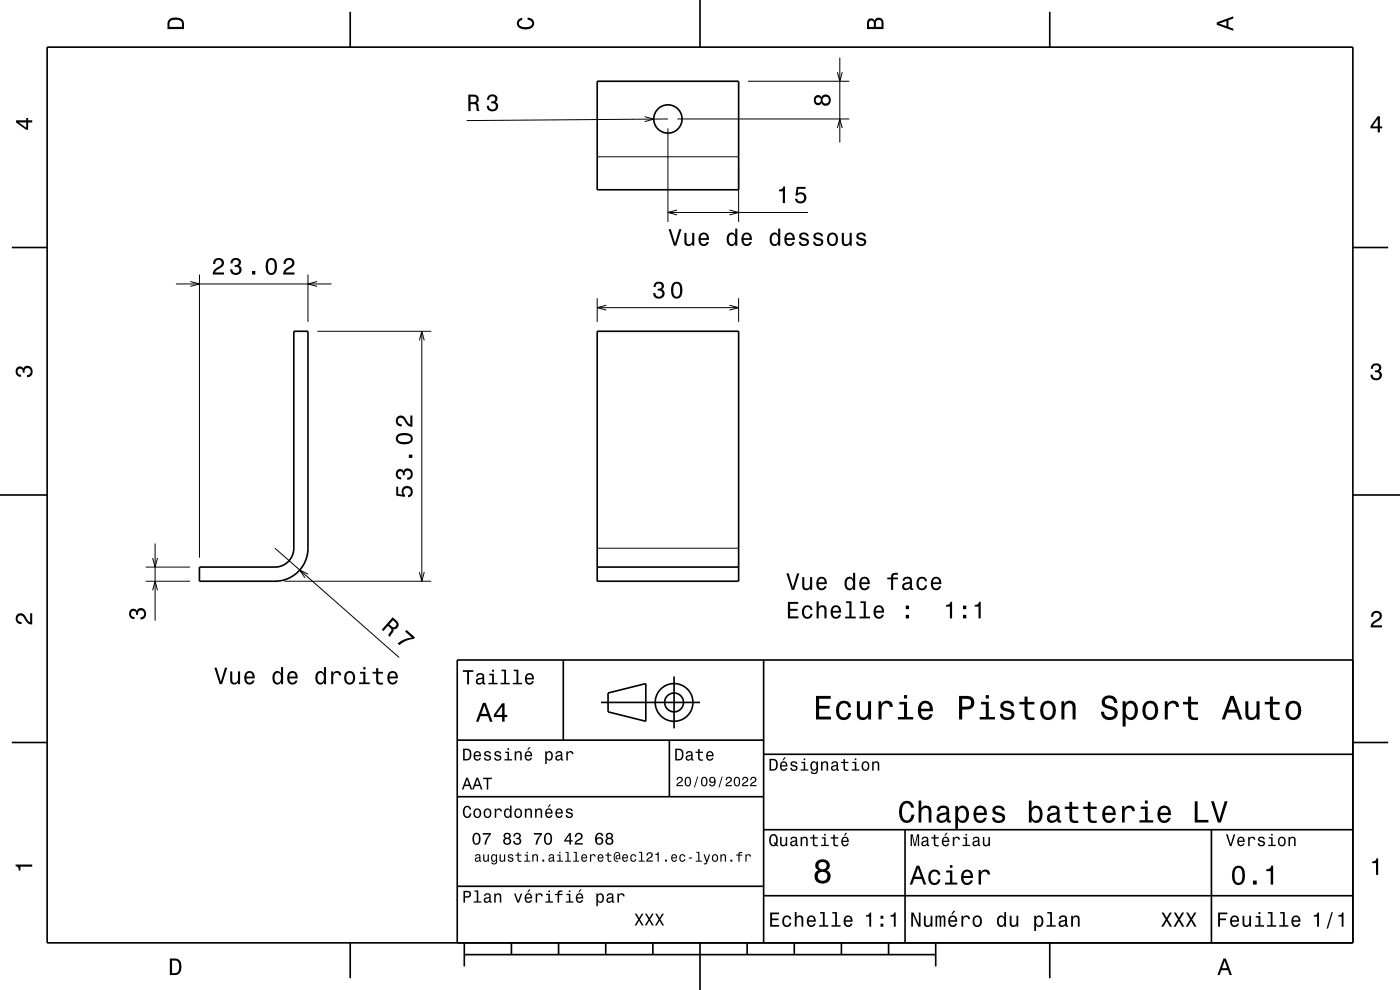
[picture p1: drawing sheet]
<svg xmlns="http://www.w3.org/2000/svg" width="297mm" height="210mm" viewBox="0 0 297 210" stroke-linecap="round" stroke-linejoin="round" font-family="sans-serif">
<g fill="none" stroke="#000" stroke-width=".21">
<path d="M158.7 17.2h21.5M177.6 15.3l.6 1.9 .5-1.9M178.2 12.2v18M126.7 33.3h30M136.8 24.8l1.9 .5-1.9 .5M141.7 27.2v19.9M141.7 25.2l-42.7 .4M143.7 25.2h36.5M156.7 35.3v11.8M177.6 27.2l.6-2 .5 2M40.4 59.7l1.9 .5-1.9 .5M42.3 58.2v60.1"/>
<path d="M65.3 58.2v10.1M67.3 59.7l-2 .5 2 .5M141.7 45.1h29.7M143.6 44.6l-1.9 .5 1.9 .5M154.8 44.6l1.9 .5-1.9 .5M37.3 60.2h33M67.3 70.3h24.2M89 72.2l.5-1.9 .5 1.9M89.5 70.3v53M126.7 63.3v5M126.7 65.3h30M128.6 64.7l-1.9 .6 1.9 .5"/>
<path d="M154.8 64.7l1.9 .6-1.9 .5M156.7 63.3v5M32.4 118.4l.5 1.9 .5-1.9M32.9 115.3v16.4M58.3 116.3l26.4 23.2M126.7 116.3h30M30.9 123.3h9.4M30.9 120.3h9.4M32.4 125.2l.5-1.9 .5 1.9M60.3 123.3h31.2M65.4 121.8l-1.8-.9 1.1 1.7M89 121.4l.5 1.9 .5-1.9"/>
</g>
<g fill="none" stroke="#000" stroke-width=".35">
<path d="M10 10h277v190h-277zM74.3 2.5v7.5M126.7 17.2h30v23.1h-30zM148.5 0v10M222.7 2.5v7.5M2.5 52.5h7.5M287 52.5h7.5M62.3 70.3h3v46a7 7 0 0 1-7 7h-16v-3h16a4 4 0 0 0 4-4zM126.7 70.3h30v53h-30zM0 105h10M287 105h10M119.5 140v17"/>
<path d="M126.7 120.3h30M162 140v60M287 140h-190v60M2.5 157.5h7.5M97 157h65M127.5 149h21M129 147l8-2v8l-8-2zM142 157v12M143 143.5v11M287 157.5h7.5M97 169h65M162 176h125"/>
<path d="M162 160h125M192 176v24M257 176v24M97 188h65M162 190h125M74.3 200v7.5M98.5 202.5h100M98.5 200v5M108.5 200v2.5M118.5 200v2.5M128.5 200v2.5M138.5 200v2.5"/>
<path d="M148.5 200v10M158.5 200v2.5M168.5 200v2.5M178.5 200v2.5M188.5 200v2.5M198.5 200v5M222.7 200v7.5"/>
<circle cx="141.7" cy="25.2" r="3"/>
<circle cx="143" cy="149" r="2"/>
<circle cx="143" cy="149" r="4"/>
</g>
<g fill="#000">
<path d="M36 4a2.18 2.18 0 0 0-.5 2.2h3.5v-1.2a1.43 1.43 0 0 0-1.7-1.3zM36.3 4.4a2.15 2.15 0 0 1 2.2 .3l.1 1h-2.6v-1z" fill-rule="evenodd"/>
<path d="M109.9 4.2l.9-.4v.4a.7 .7 0 0 0-.7 .5 .7 .7 0 0 0 .3 .8 1.7 1.7 0 0 0 2.5-.5 .9 .9 0 0 0-1-.8v-.5a1.24 1.24 0 0 1 1.4 1.1 1.24 1.24 0 0 1-1 1.4 2.22 2.22 0 0 1-2.5-.7l-.2-.5z" fill-rule="evenodd"/>
<path d="M184.2 4.2l-.3 .7v1.3h3.5v-1.3a.98 .98 0 0 0-.7-1.1 .98 .98 0 0 0-1.2 .6 .84 .84 0 0 0-1.3-.2zM184.5 4.5a.54 .54 0 0 1 .6-.1 .54 .54 0 0 1 .3 .6v.7h-1zM185.9 4.4a.62 .62 0 0 1 .8-.1 .62 .62 0 0 1 .3 .6v.8h-1.2z" fill-rule="evenodd"/>
<path d="M258.1 4.7v.6l3.5 1.2v-.4l-1-.4v-1.4l1-.4v-.4zM258.6 5l1.6-.5v1z" fill-rule="evenodd"/>
<path d="M3.4 25.5v.5l2.1 1.5h.5v-1.5h.8v-.5h-.8v-.5h-.4v.5zM4 26h1.6v1.1z" fill-rule="evenodd"/>
<path d="M99.3 20.1l.1 3.5h.4v-1.5a.85 .85 0 0 1 1.3 .5l.1 1h.5l-.3-1.5-.3-.2a.97 .97 0 0 0 .4-1.2 .97 .97 0 0 0-1-.6zM99.8 20.5a1.08 1.08 0 0 1 1.2 .3 .6 .6 0 0 1 0 .7 .6 .6 0 0 1-.6 .2h-.6z" fill-rule="evenodd"/>
<path d="M103.6 20.3a1.08 1.08 0 0 1 1.4-.2 1.08 1.08 0 0 1 .4 1.3l-.3 .3a1.06 1.06 0 0 1 .5 1.2 1.06 1.06 0 0 1-1.2 .7 1.1 1.1 0 0 1-1.2-1.2h.5a.71 .71 0 0 0 1 .8 .71 .71 0 0 0 .1-1.3h-.6v-.4a.61 .61 0 0 0 .8-.3 .61 .61 0 0 0-.2-.8 .61 .61 0 0 0-.9 .2l-.1 .6h-.5z" fill-rule="evenodd"/>
<path d="M172.9 20.4a1.05 1.05 0 0 0-.2 1.4 1.05 1.05 0 0 0 1.3 .4l.3-.3a1.11 1.11 0 0 0 1.5 .4 1.11 1.11 0 0 0 .4-1.6 1.03 1.03 0 0 0-.9-.7 1.03 1.03 0 0 0-1 .6l-.1-.2a.85 .85 0 0 0-1.3 0zM174.5 21.3a.71 .71 0 0 1 1.4 0 .71 .71 0 0 1-1.4 0zM173 21.3a.6 .6 0 0 1 1.2 0 .6 .6 0 0 1-1.2 0z" fill-rule="evenodd"/>
<path d="M292.3 24.7l-1.6 2.1v.4h1.6v.9h.4v-.9h.5v-.4h-.5v-2.1zM292.3 25.2v1.6h-1.1z" fill-rule="evenodd"/>
<path d="M45.5 55l-.3 1h.5a.71 .71 0 0 1 .5-.9 .71 .71 0 0 1 .8 .5 .71 .71 0 0 1-.5 .9 1.8 1.8 0 0 0-1.4 1.7h2.4v-.4h-1.9a2.2 2.2 0 0 1 1.5-1.2 1.13 1.13 0 0 0 .1-1.6 1.13 1.13 0 0 0-1.7 0zM49.2 55l-.3 .9h.4a.62 .62 0 0 1 .4-.8 .62 .62 0 0 1 .8 .3 .62 .62 0 0 1-.2 .8h-.5v.4a.72 .72 0 0 1 .9 .5 .72 .72 0 0 1-.5 .9 .72 .72 0 0 1-.9-.5v-.4h-.5a1.18 1.18 0 0 0 1.5 1.2 1.18 1.18 0 0 0 .6-1.8l-.2-.1a.91 .91 0 0 0 .3-1.2 .91 .91 0 0 0-1-.5zM53.5 57.5v.7h.7v-.7zM56.7 55.2a2.67 2.67 0 0 0 .3 3 1.14 1.14 0 0 0 1.7-.9 2.31 2.31 0 0 0-.6-2.5l-.5-.1-.6 .1zM57.2 55.2h.7a2.37 2.37 0 0 1 0 2.6h-.7a2.38 2.38 0 0 1 0-2.6zM60.5 55l-.4 1h.5a.71 .71 0 0 1 .5-.9 .71 .71 0 0 1 .9 .5 .71 .71 0 0 1-.5 .9 1.8 1.8 0 0 0-1.4 1.7h2.4v-.4h-1.9a2.2 2.2 0 0 1 1.4-1.2 1.13 1.13 0 0 0 .1-1.6 1.13 1.13 0 0 0-1.6 0z" fill-rule="evenodd"/>
<path d="M141.8 48.6l1.2 3.5h.5l1.1-3.5h-.5l-.9 3-.9-3zM145.2 49.4v1.8a.89 .89 0 0 0 .6 1 .89 .89 0 0 0 1.1-.5v.4h.4v-2.7h-.5v1.6a.65 .65 0 0 1-.3 .7 .65 .65 0 0 1-.8-.3l-.1-2zM148.5 49.7a1.54 1.54 0 0 0 .8 2.5 1.06 1.06 0 0 0 1.1-.9h-.5l-.2 .4-.4 .1a.75 .75 0 0 1-.7-.9h1.8a1.17 1.17 0 0 0-.5-1.4 1.17 1.17 0 0 0-1.4 .2zM148.8 49.9a.66 .66 0 0 1 .8-.1 .66 .66 0 0 1 .3 .7h-1.3zM154.4 49.7a1.57 1.57 0 0 0 .8 2.5l.4-.1 .4-.4v.4h.4v-3.6h-.4v1.3a.89 .89 0 0 0-1.6-.1zM154.8 50a.62 .62 0 0 1 .7-.3 .62 .62 0 0 1 .4 .6 1.11 1.11 0 0 1-.6 1.5 1.19 1.19 0 0 1-.5-1.8zM157.6 49.7a1.54 1.54 0 0 0 .8 2.5 1.06 1.06 0 0 0 1.1-.9h-.5l-.2 .4-.4 .1a.75 .75 0 0 1-.7-.9h1.8a1.17 1.17 0 0 0-.5-1.4 1.17 1.17 0 0 0-1.4 .2zM157.9 49.9a.66 .66 0 0 1 .8-.1 .66 .66 0 0 1 .4 .7h-1.4zM163.5 49.7a1.58 1.58 0 0 0 .8 2.5l.5-.1 .3-.4v.4h.4v-3.6h-.4v1.3a.89 .89 0 0 0-1.6-.1zM163.9 50a.62 .62 0 0 1 .7-.3 .62 .62 0 0 1 .4 .6 1.11 1.11 0 0 1-.6 1.5 1.19 1.19 0 0 1-.5-1.8zM166.7 49.7a1.54 1.54 0 0 0 .8 2.5 1.06 1.06 0 0 0 1.1-.9h-.5l-.2 .4-.4 .1a.76 .76 0 0 1-.7-.9h1.8a1.17 1.17 0 0 0-.5-1.4 1.17 1.17 0 0 0-1.4 .2zM167 49.9a.66 .66 0 0 1 .8-.1 .66 .66 0 0 1 .4 .7h-1.4zM169.8 49.5a.75 .75 0 0 0-.2 .9 .75 .75 0 0 0 .7 .5l.9 .3a.63 .63 0 0 1-.7 .7 .63 .63 0 0 1-.6-.6h-.4a1.07 1.07 0 0 0 1.2 .9 1.07 1.07 0 0 0 .9-1.2l-.4-.4-1.1-.3a.53 .53 0 0 1 .4-.7 .53 .53 0 0 1 .6 .5h.4a1.03 1.03 0 0 0-.6-.8 1.03 1.03 0 0 0-1.1 .2zM172.8 49.5a.75 .75 0 0 0-.2 .9 .75 .75 0 0 0 .7 .5l.9 .3a.63 .63 0 0 1-.6 .7 .63 .63 0 0 1-.7-.6h-.4a1.07 1.07 0 0 0 1.2 .9 1.07 1.07 0 0 0 .9-1.2l-.4-.4-1.1-.3a.54 .54 0 0 1 .4-.7 .54 .54 0 0 1 .7 .5h.4a1.03 1.03 0 0 0-.7-.8 1.03 1.03 0 0 0-1.1 .2zM175.7 49.7a1.53 1.53 0 0 0 .9 2.5 1.48 1.48 0 0 0 1.2-1.4 1.48 1.48 0 0 0-1.2-1.5l-.5 .1zM176.1 50a.67 .67 0 0 1 .7-.3 .67 .67 0 0 1 .5 .6 1.11 1.11 0 0 1-.7 1.5 1.17 1.17 0 0 1-.5-1.8zM178.6 49.4v1.8a.89 .89 0 0 0 .6 1 .89 .89 0 0 0 1.1-.5v.4h.4v-2.7h-.5v1.6a.65 .65 0 0 1-.3 .7 .65 .65 0 0 1-.9-.3v-2zM181.9 49.5a.75 .75 0 0 0-.2 .9 .75 .75 0 0 0 .7 .5l.9 .3a.63 .63 0 0 1-.6 .7 .63 .63 0 0 1-.7-.6h-.4a1.07 1.07 0 0 0 1.2 .9 1.07 1.07 0 0 0 .9-1.2l-.4-.4-1.1-.3a.54 .54 0 0 1 .4-.7 .54 .54 0 0 1 .7 .5h.4a1.03 1.03 0 0 0-.7-.8 1.03 1.03 0 0 0-1.1 .2z" fill-rule="evenodd"/>
<path d="M165.2 40.2v.4h.9v2.5h.4v-3.6h-.3a.78 .78 0 0 1-1 .7zM169 39.6l-.3 1.9h.4a.79 .79 0 0 1 1.2-.2 .79 .79 0 0 1 .1 1.2 .79 .79 0 0 1-1.2-.1l-.1-.2h-.5a1.21 1.21 0 0 0 1.5 1 1.21 1.21 0 0 0 .9-1.6 1.21 1.21 0 0 0-1.8-.6l.2-.9h1.5v-.5z" fill-rule="evenodd"/>
<path d="M138.9 60l-.3 .9h.5a.62 .62 0 0 1 .3-.8 .62 .62 0 0 1 .8 .3 .62 .62 0 0 1-.2 .8h-.5v.4a.72 .72 0 0 1 1 .5 .72 .72 0 0 1-.5 .9 .72 .72 0 0 1-.9-.5l-.1-.3h-.4a1.18 1.18 0 0 0 1.5 1.2 1.18 1.18 0 0 0 .6-1.9l-.3-.1a.91 .91 0 0 0 .4-1.1 .91 .91 0 0 0-1.1-.6zM142.7 60.2a2.67 2.67 0 0 0 .3 3.1 1.14 1.14 0 0 0 1.7-1 2.31 2.31 0 0 0-.6-2.4l-.5-.2-.6 .2zM143.2 60.2h.7a2.38 2.38 0 0 1 0 2.7h-.7a2.37 2.37 0 0 1 0-2.7z" fill-rule="evenodd"/>
<path d="M291.1 77.4a1.08 1.08 0 0 1 1.4-.2 1.08 1.08 0 0 1 .4 1.2l-.3 .3a1.06 1.06 0 0 1 .5 1.3 1.06 1.06 0 0 1-1.2 .7 1.1 1.1 0 0 1-1.2-1.2h.5a.71 .71 0 0 0 1 .8 .71 .71 0 0 0 .1-1.3h-.6v-.4a.61 .61 0 0 0 .8-.3 .61 .61 0 0 0-.2-.8 .61 .61 0 0 0-.9 .2l-.1 .5h-.5z" fill-rule="evenodd"/>
<path d="M3.6 78a.86 .86 0 0 1 1.4 .2 1.06 1.06 0 0 1 1.2-.6 1.06 1.06 0 0 1 .7 1.2 1.1 1.1 0 0 1-1.2 1.2v-.4a.71 .71 0 0 0 .8-1 .71 .71 0 0 0-1.3-.1v.6h-.4a.61 .61 0 0 0-.3-.8 .61 .61 0 0 0-.8 .2 .61 .61 0 0 0 .2 .8l.6 .2v.4a1.15 1.15 0 0 1-1.2-.6 1.15 1.15 0 0 1 .3-1.3z" fill-rule="evenodd"/>
<path d="M84.1 103.3v1.8l1.8 .3v-.4a.79 .79 0 0 1-.2-1.2 .79 .79 0 0 1 1.2 0 .79 .79 0 0 1-.1 1.2h-.2v.5a1.21 1.21 0 0 0 1-1.5 1.21 1.21 0 0 0-1.6-.8 1.21 1.21 0 0 0-.6 1.7l-.9-.1v-1.5zM84.2 99.8a1.17 1.17 0 0 0-.2 1.2 1.17 1.17 0 0 0 1.1 .7v-.4a.62 .62 0 0 1-.8-.4 .62 .62 0 0 1 .3-.8 .62 .62 0 0 1 .8 .2l.1 .5h.4a.72 .72 0 0 1 .4-.9 .72 .72 0 0 1 .9 .5 .72 .72 0 0 1-.5 .9h-.3v.5a1.18 1.18 0 0 0 1.2-1.5 1.18 1.18 0 0 0-1.9-.6l-.1 .2a.86 .86 0 0 0-1.4-.1zM86.7 96.4v.7h.8v-.7zM84.4 92.1a1.13 1.13 0 0 0-.4 1.3 1.13 1.13 0 0 0 1 .8 2.28 2.28 0 0 0 2.5-.6 1.14 1.14 0 0 0-.9-1.7 2.85 2.85 0 0 0-2.2 .2zM84.5 92.7a2.37 2.37 0 0 1 2.6 0v.7a2.38 2.38 0 0 1-2.6 0zM84.2 88.5a1.2 1.2 0 0 0-.1 1.3 1.2 1.2 0 0 0 1.1 .7v-.5a.71 .71 0 0 1-.8-.5 .71 .71 0 0 1 .5-.9 .71 .71 0 0 1 .8 .5 1.8 1.8 0 0 0 1.8 1.4v-2.4h-.4v1.9a2.23 2.23 0 0 1-1.2-1.4 1.11 1.11 0 0 0-1.7-.1z" fill-rule="evenodd"/>
<path d="M3.6 130.4a1.22 1.22 0 0 1 2 .7l.4 .6 .4 .3v-1.9h.4v2.4a1.8 1.8 0 0 1-1.7-1.4 .71 .71 0 0 0-.9-.5 .71 .71 0 0 0-.5 .8 .71 .71 0 0 0 .9 .5v.5a1.18 1.18 0 0 1-1.2-.7 1.18 1.18 0 0 1 .2-1.3z" fill-rule="evenodd"/>
<path d="M27.6 129.4a.86 .86 0 0 1 1.4 .1 1.06 1.06 0 0 1 1.3-.5 1.06 1.06 0 0 1 .7 1.2 1.1 1.1 0 0 1-1.2 1.2v-.4a.71 .71 0 0 0 .8-1 .71 .71 0 0 0-1.3-.1v.6h-.4a.61 .61 0 0 0-.3-.8 .61 .61 0 0 0-.8 .2 .61 .61 0 0 0 .2 .8l.5 .2v.4a1.15 1.15 0 0 1-1.1-.6 1.15 1.15 0 0 1 .2-1.3z" fill-rule="evenodd"/>
<path d="M83.3 130.9l-2.3 2.7 .3 .3 1-1.1a.85 .85 0 0 1 .6 1.2l-.6 .8 .4 .3 .8-1.3-.1-.4a.97 .97 0 0 0 1.1-.5 .97 .97 0 0 0-.3-1.2zM83.4 131.6a1.1 1.1 0 0 1 .7 1 .6 .6 0 0 1-.5 .5 .6 .6 0 0 1-.6-.3l-.4-.4z" fill-rule="evenodd"/>
<path d="M86.2 133.6l1.8 1.6-.2 .3a5.2 5.2 0 0 0-3.1 1.3l-.4-.3a5.2 5.2 0 0 1 3.1-1.3l-1.5-1.2z" fill-rule="evenodd"/>
<path d="M167.2 127.7v3.5h2.2v-.4h-1.8v-1.2h1.6v-.5h-1.6v-1h1.7v-.4zM170.4 128.8a1.53 1.53 0 0 0 .9 2.5 1.06 1.06 0 0 0 1.1-1.1h-.5a.67 .67 0 0 1-.6 .7 .67 .67 0 0 1-.7-.6 1.11 1.11 0 0 1 .7-1.5 .6 .6 0 0 1 .6 .6h.5a1.09 1.09 0 0 0-.8-1 1.09 1.09 0 0 0-1.2 .4zM173.2 127.6v3.6h.5v-1.6a.63 .63 0 0 1 .5-.8 .63 .63 0 0 1 .7 .7v1.7h.4v-1.8a.88 .88 0 0 0-.6-1 .88 .88 0 0 0-1 .5v-1.3zM176.5 128.8a1.54 1.54 0 0 0 .8 2.5 1.05 1.05 0 0 0 1.1-.9h-.4l-.3 .4-.3 .1a.76 .76 0 0 1-.7-1h1.7a1.16 1.16 0 0 0-.4-1.3 1.16 1.16 0 0 0-1.5 .2zM176.9 129a.66 .66 0 0 1 .7-.2 .66 .66 0 0 1 .4 .8h-1.3zM179.5 127.6v.3h.7v2.9h-.9v.4h2.2v-.4h-.9v-3.2zM182.5 127.6v.3h.7v2.9h-.9v.4h2.3v-.4h-.9v-3.2zM185.6 128.8a1.54 1.54 0 0 0 .8 2.5 1.06 1.06 0 0 0 1.1-.9h-.4l-.3 .4-.3 .1a.76 .76 0 0 1-.7-1h1.7a1.16 1.16 0 0 0-.4-1.3 1.16 1.16 0 0 0-1.5 .2zM186 129a.66 .66 0 0 1 .8-.2 .66 .66 0 0 1 .3 .8h-1.3zM192.2 130.4v.8h.6v-.8zM192.2 128.5v.7h.6v-.7z" fill-rule="evenodd"/>
<path d="M166.8 121.6l1.2 3.5h.5l1.1-3.5h-.5l-.9 3-.9-3zM170.2 122.4v1.8a.89 .89 0 0 0 .6 1 .89 .89 0 0 0 1.1-.5v.4h.4v-2.7h-.5v1.6a.65 .65 0 0 1-.3 .8 .65 .65 0 0 1-.8-.3l-.1-2.1zM173.5 122.7a1.54 1.54 0 0 0 .8 2.5 1.06 1.06 0 0 0 1.1-.8h-.5l-.2 .3-.4 .1a.76 .76 0 0 1-.7-.9h1.8a1.17 1.17 0 0 0-.5-1.4 1.17 1.17 0 0 0-1.4 .2zM173.8 122.9a.66 .66 0 0 1 .8-.1 .66 .66 0 0 1 .3 .7h-1.3zM179.4 122.7a1.58 1.58 0 0 0 .8 2.5l.4-.1 .4-.4v.4h.4v-3.6h-.4v1.3a.9 .9 0 0 0-1.6-.1zM179.8 123a.62 .62 0 0 1 .7-.3 .62 .62 0 0 1 .4 .6 1.12 1.12 0 0 1-.6 1.5 1.19 1.19 0 0 1-.5-1.8zM182.6 122.7a1.54 1.54 0 0 0 .8 2.5 1.06 1.06 0 0 0 1.1-.8h-.5l-.2 .3-.4 .1a.76 .76 0 0 1-.7-.9h1.8a1.16 1.16 0 0 0-.5-1.4 1.16 1.16 0 0 0-1.4 .2zM182.9 122.9a.66 .66 0 0 1 .8-.1 .66 .66 0 0 1 .4 .7h-1.4zM188.2 122.5v.4h.8v2.2h.5v-2.2h1v-.4h-1v-.4l.3-.2h.7v-.4a1.04 1.04 0 0 0-1.5 .8v.2zM191.7 122.6l-.2 .6h.4a.55 .55 0 0 1 .7-.5 .55 .55 0 0 1 .3 .8h-.2a1 1 0 0 0-1 .2 1 1 0 0 0-.3 1 .93 .93 0 0 0 1.7 .1l.1 .3h.5v-.3l-.2-.1v-1.6a1.02 1.02 0 0 0-1.8-.5zM191.9 124.1l1.1-.3a.77 .77 0 0 1-.2 .8 .77 .77 0 0 1-.9 .1l-.1-.3zM194.7 122.7a1.53 1.53 0 0 0 .9 2.5 1.06 1.06 0 0 0 1.1-1h-.5a.67 .67 0 0 1-.6 .6 .67 .67 0 0 1-.7-.6 1.12 1.12 0 0 1 .7-1.5 .59 .59 0 0 1 .6 .6h.5a1.09 1.09 0 0 0-.8-.9 1.09 1.09 0 0 0-1.2 .3zM197.8 122.7a1.54 1.54 0 0 0 .8 2.5 1.06 1.06 0 0 0 1-.8h-.4l-.2 .3-.4 .1a.76 .76 0 0 1-.7-.9h1.8a1.16 1.16 0 0 0-.5-1.4 1.16 1.16 0 0 0-1.4 .2zM198.1 122.9a.66 .66 0 0 1 .8-.1 .66 .66 0 0 1 .3 .7h-1.3z" fill-rule="evenodd"/>
<path d="M200.7 128.3v.4h.8v2.5h.5v-3.6h-.4a.77 .77 0 0 1-.9 .7zM204.3 130.4v.8h.7v-.8zM204.3 128.5v.7h.7v-.7zM206.8 128.3v.4h.8v2.5h.4v-3.6h-.3a.77 .77 0 0 1-.9 .7z" fill-rule="evenodd"/>
<path d="M291.2 129.9a1.18 1.18 0 0 1 1.9 .3 1.18 1.18 0 0 1-1 1.7l-.5 .3-.3 .5h1.9v.4h-2.4a1.8 1.8 0 0 1 1.4-1.8 .71 .71 0 0 0 .5-.8 .71 .71 0 0 0-.9-.5 .71 .71 0 0 0-.5 .8h-.4z" fill-rule="evenodd"/>
<path d="M45.5 141.6l1.1 3.5h.5l1.1-3.5h-.5l-.9 3-.9-3zM48.8 142.4v1.8a.89 .89 0 0 0 .6 1 .89 .89 0 0 0 1.1-.5v.4h.4v-2.7h-.4v1.6a.65 .65 0 0 1-.4 .8 .65 .65 0 0 1-.8-.3v-2.1zM52.1 142.7a1.54 1.54 0 0 0 .8 2.5 1.06 1.06 0 0 0 1.1-.8h-.4l-.3 .3-.3 .1a.76 .76 0 0 1-.7-.9h1.7a1.17 1.17 0 0 0-.5-1.4 1.17 1.17 0 0 0-1.4 .2zM52.5 142.9a.66 .66 0 0 1 .8-.1 .66 .66 0 0 1 .3 .7h-1.3zM58.1 142.7a1.58 1.58 0 0 0 .7 2.5l.5-.1 .3-.4v.4h.5v-3.6h-.5v1.3a.89 .89 0 0 0-1.5-.1zM58.4 143a.62 .62 0 0 1 .7-.3 .62 .62 0 0 1 .5 .6 1.12 1.12 0 0 1-.7 1.5 1.19 1.19 0 0 1-.5-1.8zM61.2 142.7a1.54 1.54 0 0 0 .8 2.5 1.06 1.06 0 0 0 1.1-.8h-.4l-.3 .3-.3 .1a.76 .76 0 0 1-.7-.9h1.8a1.17 1.17 0 0 0-.5-1.4 1.17 1.17 0 0 0-1.5 .2zM61.6 142.9a.66 .66 0 0 1 .8-.1 .66 .66 0 0 1 .3 .7h-1.3zM67.2 142.7a1.58 1.58 0 0 0 .7 2.5l.5-.1 .3-.4v.4h.5v-3.6h-.5v1.3a.89 .89 0 0 0-1.5-.1zM67.5 143a.62 .62 0 0 1 .7-.3 .62 .62 0 0 1 .5 .6 1.12 1.12 0 0 1-.7 1.5 1.19 1.19 0 0 1-.5-1.8zM70.3 142.4v2.7h.4v-1.5a.67 .67 0 0 1 .4-.8 .67 .67 0 0 1 .8 .2v.3h.5a.89 .89 0 0 0-.7-1 .89 .89 0 0 0-1 .6v-.5zM73.3 142.7a1.53 1.53 0 0 0 .9 2.5 1.48 1.48 0 0 0 1.1-1.4 1.48 1.48 0 0 0-1.1-1.5l-.5 .1zM73.6 143a.67 .67 0 0 1 .8-.3 .67 .67 0 0 1 .4 .6 1.11 1.11 0 0 1-.6 1.5 1.17 1.17 0 0 1-.6-1.8zM76.4 142.5v.4h.7v1.9h-.9v.3h2.2v-.3h-.9v-2.3zM77.1 141.5v.5h.4v-.5zM79.8 141.7v.8h-.8v.4h.8v1.8a1.05 1.05 0 0 0 1.5 .5v-.4a.68 .68 0 0 1-1-.3l-.1-1.6h1.1v-.4h-1.1v-.8zM82.5 142.7a1.54 1.54 0 0 0 .8 2.5 1.06 1.06 0 0 0 1.1-.8h-.5l-.2 .3-.4 .1a.76 .76 0 0 1-.7-.9h1.8a1.16 1.16 0 0 0-.5-1.4 1.16 1.16 0 0 0-1.4 .2zM82.8 142.9a.66 .66 0 0 1 .8-.1 .66 .66 0 0 1 .3 .7h-1.3z" fill-rule="evenodd"/>
<path d="M98.2 158.8v2.5h.9a1.37 1.37 0 0 0 .7-2.2 1.56 1.56 0 0 0-1.6-.3zM98.6 159.1a.98 .98 0 0 1 1.1 .7 .98 .98 0 0 1-.6 1.2h-.5zM100.7 159.6a1.04 1.04 0 0 0-.2 1.2 1.04 1.04 0 0 0 1 .5l.5-.5h-.3l-.4 .3a.54 .54 0 0 1-.5-.7h1.3a.83 .83 0 0 0-.4-.9 .83 .83 0 0 0-1 .1zM100.9 159.7l.2-.1a.47 .47 0 0 1 .5 .1 .47 .47 0 0 1 .1 .5h-.9zM102.9 159.5l-.2 .1a.69 .69 0 0 0 .9 .9l.2 .1a.43 .43 0 0 1-.4 .5 .43 .43 0 0 1-.4-.4h-.3a.74 .74 0 0 0 .9 .7 .74 .74 0 0 0 .5-1l-1-.4a.38 .38 0 0 1 .3-.5 .38 .38 0 0 1 .4 .4h.3a.78 .78 0 0 0-1.2-.4zM105.1 159.5l-.2 .1a.69 .69 0 0 0 .9 .9l.2 .1a.43 .43 0 0 1-.4 .5 .43 .43 0 0 1-.5-.4h-.3a.74 .74 0 0 0 .9 .7 .74 .74 0 0 0 .5-1l-.9-.4a.38 .38 0 0 1 .3-.5 .38 .38 0 0 1 .4 .4h.3a.77 .77 0 0 0-1.2-.4zM107.2 159.4v.3h.5v1.3h-.7v.3h1.6v-.3h-.6v-1.6zM107.7 158.7v.4h.3v-.4zM109.2 159.4v1.9h.3v-1.1a.45 .45 0 0 1 .4-.6 .45 .45 0 0 1 .5 .5v1.2h.3v-1.3a.63 .63 0 0 0-.5-.7 .63 .63 0 0 0-.7 .4v-.3zM112.2 158.5l-.4 .6h.3l.5-.6zM111.5 159.6a1.04 1.04 0 0 0-.2 1.2 1.04 1.04 0 0 0 1.1 .5l.5-.5h-.3l-.5 .3a.54 .54 0 0 1-.5-.7h1.3a.83 .83 0 0 0-.4-.9 .83 .83 0 0 0-1 .1zM111.8 159.7l.1-.1a.48 .48 0 0 1 .5 .1 .48 .48 0 0 1 .2 .5h-1zM115.7 159.4v2.7h.3v-1.1a.66 .66 0 0 0 .7 .4 .66 .66 0 0 0 .5-.6 .91 .91 0 0 0 0-1.1 .91 .91 0 0 0-1-.3l-.2 .3v-.3zM116.1 159.8a.45 .45 0 0 1 .5-.2 .45 .45 0 0 1 .3 .4 .65 .65 0 0 1 .1 .8 .65 .65 0 0 1-.7 .2 .98 .98 0 0 1-.2-1.2zM118.1 159.5l-.2 .4h.3a.39 .39 0 0 1 .4-.3 .39 .39 0 0 1 .3 .5h-.1a.65 .65 0 0 0-1 .4 .65 .65 0 0 0 .6 .9l.6-.3 .1 .2h.4v-.2l-.2-.1v-1.1a.72 .72 0 0 0-.5-.6 .72 .72 0 0 0-.7 .2zM118.2 160.6l.8-.3a.55 .55 0 0 1-.2 .7 .55 .55 0 0 1-.6 0zM120.1 159.4v1.9h.4v-1.1a.47 .47 0 0 1 .2-.6 .47 .47 0 0 1 .6 .2v.2h.4a.64 .64 0 0 0-.5-.7 .64 .64 0 0 0-.8 .4v-.3z" fill-rule="evenodd"/>
<path d="M98.2 142.2v.3h.9v2.7h.4v-2.7h.9v-.3zM101.3 143l-.3 .5h.4a.47 .47 0 0 1 .5-.4 .47 .47 0 0 1 .4 .6l-.2 .1a.84 .84 0 0 0-1 .2 .84 .84 0 0 0 0 1.1 .9 .9 0 0 0 1.3-.2l.1 .2 .5 .1v-.3l-.3-.1v-1.3a.87 .87 0 0 0-1.4-.5zM101.4 144.3l.9-.3a.66 .66 0 0 1-.1 .7 .66 .66 0 0 1-.8 .1zM103.8 142.9v.3h.6v1.6h-.8v.4h2v-.4h-.8v-1.9zM104.4 142.1v.4h.4v-.4zM106.4 142.1v.3h.6v2.4h-.8v.4h1.9v-.4h-.7v-2.7zM109 142.1v.3h.6v2.4h-.8v.4h1.9v-.4h-.7v-2.7zM111.6 143.1a1.32 1.32 0 0 0 .7 2.1 .9 .9 0 0 0 .9-.7h-.3l-.2 .3-.4 .1a.65 .65 0 0 1-.6-.8h1.6a1 1 0 0 0-.4-1.2 1 1 0 0 0-1.3 .2zM111.9 143.3a.57 .57 0 0 1 .7-.1 .57 .57 0 0 1 .3 .6h-1.2z" fill-rule="evenodd"/>
<path d="M102.4 149.1l-1.4 4h.5l.4-1.2h1.6l.4 1.2h.6l-1.5-4zM102.7 149.7l.7 1.7h-1.3zM106.5 149.2l-1.7 2.4v.5h1.7v1h.5v-1h.6v-.5h-.6v-2.4zM106.5 149.9v1.7h-1.3z" fill-rule="evenodd"/>
<path d="M143.2 158.8v2.5h.9a1.37 1.37 0 0 0 .7-2.2 1.56 1.56 0 0 0-1.6-.3zM143.6 159.1a.98 .98 0 0 1 1.1 .7 .98 .98 0 0 1-.6 1.2h-.5zM145.7 159.5l-.2 .4h.3a.39 .39 0 0 1 .5-.3 .39 .39 0 0 1 .3 .5h-.2a.65 .65 0 0 0-.9 .4 .65 .65 0 0 0 .5 .9l.7-.3v.2h.4v-.2l-.1-.1-.1-1.1a.73 .73 0 0 0-.4-.6 .73 .73 0 0 0-.8 .2zM145.8 160.6l.8-.3a.55 .55 0 0 1-.1 .7 .55 .55 0 0 1-.7 0zM148.1 158.9v.5h-.5v.3h.5v1.3a.75 .75 0 0 0 1 .4v-.3a.48 .48 0 0 1-.7-.3v-1.1h.7v-.3h-.7v-.5zM150 159.6a1.04 1.04 0 0 0-.2 1.2 1.04 1.04 0 0 0 1.1 .5l.5-.5h-.4l-.4 .3a.54 .54 0 0 1-.5-.7h1.3a.83 .83 0 0 0-.4-.9 .83 .83 0 0 0-1 .1zM150.3 159.7l.1-.1a.48 .48 0 0 1 .5 .1 .48 .48 0 0 1 .2 .5h-1z" fill-rule="evenodd"/>
<path d="M173.1 147.6v5h3.2v-.6h-2.5v-1.7h2.2v-.6h-2.2v-1.5h2.4v-.6zM177.8 149.2a2.59 2.59 0 0 0 .5 3.4 1.58 1.58 0 0 0 2.3-1.4h-.6a.95 .95 0 0 1-.9 1 .95 .95 0 0 1-1-.9 1.59 1.59 0 0 1 .9-2.1 .85 .85 0 0 1 .9 .8h.7a1.56 1.56 0 0 0-1.1-1.3 1.56 1.56 0 0 0-1.7 .5zM181.8 148.8v2.5a1.27 1.27 0 0 0 .9 1.4 1.27 1.27 0 0 0 1.5-.7v.6h.6v-3.8h-.6v2.2a.92 .92 0 0 1-.6 1.1 .92 .92 0 0 1-1.2-.4v-2.9zM186.4 148.8v3.8h.6v-2.2a.95 .95 0 0 1 .5-1.1 .95 .95 0 0 1 1.2 .3l.1 .4h.6a1.28 1.28 0 0 0-1-1.4 1.28 1.28 0 0 0-1.4 .8v-.6zM190.8 148.9v.5h1v2.7h-1.3v.5h3.2v-.5h-1.3v-3.2zM191.8 147.4v.8h.6v-.8zM195.1 149.2a2.62 2.62 0 0 0 .5 3.4 1.57 1.57 0 0 0 2.2-1.1h-.6l-.3 .5-.5 .2a1.08 1.08 0 0 1-1-1.3h2.5a1.66 1.66 0 0 0-.7-2 1.66 1.66 0 0 0-2.1 .3zM195.6 149.5a.94 .94 0 0 1 1.2-.2 .94 .94 0 0 1 .5 1h-1.9zM203.5 147.6v5h.6v-2.1h.8a1.47 1.47 0 0 0 1.8-1.2 1.47 1.47 0 0 0-1.5-1.7zM204.1 148.2a1.6 1.6 0 0 1 1.8 .5 .86 .86 0 0 1 0 .9 .86 .86 0 0 1-.9 .3h-.9zM208.1 148.9v.5h1v2.7h-1.3v.5h3.3v-.5h-1.3v-3.2zM209.1 147.4v.8h.7v-.8zM212.6 148.9a1.08 1.08 0 0 0-.3 1.2 1.08 1.08 0 0 0 1 .7l1.1 .4a.57 .57 0 0 1 .2 .6 .57 .57 0 0 1-.5 .4 .96 .96 0 0 1-1.4-.8h-.6a1.6 1.6 0 0 0 1.3 1.4 1.6 1.6 0 0 0 1.7-.8 1.13 1.13 0 0 0-1-1.6l-1.1-.3-.2-.4a.87 .87 0 0 1 .9-.5 .87 .87 0 0 1 .8 .6h.6a1.4 1.4 0 0 0-2.1-1.1zM217.4 147.8v1.1h-1.1v.5h1.1v2.6l.2 .4 .4 .3h1.4v-.5a.97 .97 0 0 1-1.4-.5v-2.3h1.4v-.5h-1.4v-1.1zM221.1 149.2a2.56 2.56 0 0 0 .5 3.4 1.72 1.72 0 0 0 1.8-.2 1.72 1.72 0 0 0 .6-1.7 1.7 1.7 0 0 0-.9-1.9 1.7 1.7 0 0 0-2 .4zM221.6 149.6a.96 .96 0 0 1 1-.4 .96 .96 0 0 1 .7 .8 1.59 1.59 0 0 1-1 2.2 1.19 1.19 0 0 1-1-1.5zM225.2 148.8v3.8h.6v-2.2a.97 .97 0 0 1 .5-1.1 .97 .97 0 0 1 1.1 .2l.1 .7v2.4h.7v-2.5a1.27 1.27 0 0 0-.9-1.4 1.27 1.27 0 0 0-1.5 .6v-.5zM234.1 147.9a1.38 1.38 0 0 0-.3 1.5 1.38 1.38 0 0 0 1.3 .9 1.25 1.25 0 0 1 1.4 .9 1.15 1.15 0 0 1-1.3 .9 1.15 1.15 0 0 1-1-1.1h-.7a1.8 1.8 0 0 0 1.7 1.8 1.8 1.8 0 0 0 1.9-1.6 1.46 1.46 0 0 0-1.5-1.4l-.6-.2a.83 .83 0 0 1-.5-1.1 .83 .83 0 0 1 1.2-.3l.5 .5 .1 .4h.7a1.67 1.67 0 0 0-1-1.6 1.67 1.67 0 0 0-1.9 .4zM238.2 148.8v5.3h.6v-2.1a1.32 1.32 0 0 0 1.4 .7 1.32 1.32 0 0 0 1.1-1.1 2.43 2.43 0 0 0-.8-2.8 1.21 1.21 0 0 0-1.7 .5v-.5zM239.1 149.6a.9 .9 0 0 1 .9-.4 .9 .9 0 0 1 .7 .8 1.61 1.61 0 0 1-.9 2.2 1.18 1.18 0 0 1-1-1.5zM242.8 149.2a2.56 2.56 0 0 0 .5 3.4 1.72 1.72 0 0 0 1.8-.2 1.72 1.72 0 0 0 .6-1.7 1.7 1.7 0 0 0-.9-1.9 1.7 1.7 0 0 0-2 .4zM243.3 149.6a.96 .96 0 0 1 1-.4 .96 .96 0 0 1 .7 .8 1.59 1.59 0 0 1-1 2.2 1.19 1.19 0 0 1-1-1.5zM247.1 148.8v3.8h.6v-2.2a.95 .95 0 0 1 .5-1.1 .95 .95 0 0 1 1.2 .3l.1 .4h.6a1.28 1.28 0 0 0-1-1.4 1.28 1.28 0 0 0-1.4 .8v-.6zM252 147.8v1.1h-1v.5h1l.1 2.6 .2 .4 .4 .3h1.4v-.5a.97 .97 0 0 1-1.4-.5v-2.3h1.4v-.5h-1.4v-1.1zM261 147.6l-1.8 5h.6l.6-1.4h2l.5 1.4h.7l-1.9-5zM261.4 148.3l.7 2.2h-1.5zM264.2 148.8v2.5a1.27 1.27 0 0 0 .9 1.4 1.27 1.27 0 0 0 1.5-.7v.6h.6v-3.8h-.6v2.2a.92 .92 0 0 1-.6 1.1 .92 .92 0 0 1-1.1-.4l-.1-2.9zM269.4 147.8v1.1h-1.1v.5h1.1v2.6l.2 .4 .4 .3 .7 .1 .8-.1v-.5a.97 .97 0 0 1-1.4-.5l-.1-2.3h1.5v-.5h-1.5v-1.1zM273.1 149.2a2.56 2.56 0 0 0 .6 3.4 1.72 1.72 0 0 0 1.8-.2 1.72 1.72 0 0 0 .6-1.7 1.7 1.7 0 0 0-.9-1.9 1.7 1.7 0 0 0-2.1 .4zM273.6 149.6a.96 .96 0 0 1 1-.4 .96 .96 0 0 1 .7 .8 1.59 1.59 0 0 1-.9 2.2 1.19 1.19 0 0 1-1.1-1.5z" fill-rule="evenodd"/>
<path d="M98.9 165l-.9 2.5h.3l.3-.8h1l.2 .8h.4l-.9-2.5zM99.1 165.3l.4 1.1h-.8zM101.1 165l-.9 2.5h.3l.3-.8h1l.2 .8h.4l-1-2.5zM101.3 165.3l.3 1.1h-.7zM102.5 165v.3h.8v2.2h.3v-2.2h.7v-.3z" fill-rule="evenodd"/>
<path d="M98.4 171.2a1.45 1.45 0 0 0 .7 2.3 .94 .94 0 0 0 .9-1h-.3a.59 .59 0 0 1-.8 .7 1.31 1.31 0 0 1 .2-2l.3 .1 .2 .4h.4a.85 .85 0 0 0-.6-.8 .85 .85 0 0 0-1 .3zM100.6 171.7a1.04 1.04 0 0 0-.1 1.3 1.04 1.04 0 0 0 1.1 .5 1.04 1.04 0 0 0 .5-1.3 1.04 1.04 0 0 0-1.2-.7zM100.9 171.9a.48 .48 0 0 1 .5-.1 .48 .48 0 0 1 .3 .4 .66 .66 0 0 1 0 .7 .66 .66 0 0 1-.7 .3 .98 .98 0 0 1-.1-1.3zM102.8 171.7a1.04 1.04 0 0 0-.2 1.3 1.04 1.04 0 0 0 1.2 .5 1.04 1.04 0 0 0 .5-1.3 1.04 1.04 0 0 0-1.2-.7zM103 171.9a.48 .48 0 0 1 .5-.1 .48 .48 0 0 1 .4 .4 .66 .66 0 0 1 0 .7 .66 .66 0 0 1-.7 .3 .97 .97 0 0 1-.2-1.3zM105 171.5v2h.3v-1.1a.47 .47 0 0 1 .2-.6 .47 .47 0 0 1 .6 .2l.1 .1h.3a.64 .64 0 0 0-.5-.6 .64 .64 0 0 0-.7 .4v-.4zM107.1 171.7a1.06 1.06 0 0 0-.2 1.2 1.06 1.06 0 0 0 .9 .6l.4-.3v.3h.3v-2.6h-.3v.9a.63 .63 0 0 0-1.1-.1zM107.4 171.9a.44 .44 0 0 1 .4-.1 .44 .44 0 0 1 .4 .4 .65 .65 0 0 1 0 .7 .65 .65 0 0 1-.7 .3l-.2-.4zM109.3 171.7a1.04 1.04 0 0 0-.1 1.3 1.04 1.04 0 0 0 1.1 .5 1.04 1.04 0 0 0 .5-1.3 1.04 1.04 0 0 0-1.2-.7zM109.5 171.9a.48 .48 0 0 1 .6-.1 .48 .48 0 0 1 .3 .4 .66 .66 0 0 1 0 .7 .66 .66 0 0 1-.7 .3 .98 .98 0 0 1-.2-1.3zM111.4 171.5v2h.3v-1.1a.45 .45 0 0 1 .3-.7 .45 .45 0 0 1 .5 .6v1.2h.4v-1.3a.63 .63 0 0 0-.5-.7 .63 .63 0 0 0-.7 .3v-.3zM113.5 171.5v2h.3v-1.1a.45 .45 0 0 1 .3-.6 .45 .45 0 0 1 .6 .2v1.5h.3v-1.3a.63 .63 0 0 0-.4-.7 .63 .63 0 0 0-.8 .3v-.3zM116.5 170.7l-.3 .6h.2l.5-.6zM115.9 171.7a1.04 1.04 0 0 0-.2 1.2 1.04 1.04 0 0 0 1 .6l.5-.6h-.3l-.4 .4a.54 .54 0 0 1-.5-.7h1.2a.83 .83 0 0 0-.3-1 .83 .83 0 0 0-1 .1zM116.1 171.9l.2-.1a.47 .47 0 0 1 .4 .1 .47 .47 0 0 1 .2 .4h-.9zM118 171.7a1.04 1.04 0 0 0-.2 1.2 1.04 1.04 0 0 0 1.1 .6l.5-.6h-.3l-.5 .4a.53 .53 0 0 1-.5-.7h1.3a.83 .83 0 0 0-.3-1 .83 .83 0 0 0-1.1 .1zM118.3 171.9l.1-.1a.47 .47 0 0 1 .5 .1 .47 .47 0 0 1 .2 .4h-1zM120.2 171.6l-.1 .2a.69 .69 0 0 0 .8 .9l.3 .1a.43 .43 0 0 1-.4 .5 .43 .43 0 0 1-.5-.4h-.3a.74 .74 0 0 0 .9 .7 .74 .74 0 0 0 .5-1.1l-1-.3a.38 .38 0 0 1 .3-.5 .38 .38 0 0 1 .5 .3h.3a.77 .77 0 0 0-1.3-.4z" fill-rule="evenodd"/>
<path d="M100.4 177a1.44 1.44 0 0 0 .7 2.2 1.45 1.45 0 0 0 .6-2.2 .79 .79 0 0 0-1.3 0zM100.8 177h.5a1.69 1.69 0 0 1 0 1.9h-.5a1.71 1.71 0 0 1 0-1.9zM102.4 176.7v.3h1.4a3.7 3.7 0 0 0-1 2.2h.3a3.8 3.8 0 0 1 1-2.2v-.3zM107 176.8l-.1 .2a.57 .57 0 0 0 .2 .8 .79 .79 0 0 0-.3 1.1 .79 .79 0 0 0 1.2 .3 .74 .74 0 0 0 .5-.7 .74 .74 0 0 0-.5-.7 .68 .68 0 0 0 .2-1 .68 .68 0 0 0-.9-.1zM107.1 178.5a.51 .51 0 0 1 1 0 .51 .51 0 0 1-1 0zM107.2 177.3a.42 .42 0 0 1 .8 0 .42 .42 0 0 1-.8 0zM109.1 176.9l-.2 .6h.3a.44 .44 0 0 1 .3-.6 .44 .44 0 0 1 .5 .2 .44 .44 0 0 1-.1 .6h-.4v.3a.53 .53 0 0 1 .7 .4 .53 .53 0 0 1-.5 .6 .53 .53 0 0 1-.5-.6h-.4a.84 .84 0 0 0 1.1 .8 .84 .84 0 0 0 .5-1.3l-.2-.1a.72 .72 0 0 0 0-1.1 .72 .72 0 0 0-1.1 .2zM113.3 176.7v.3h1.3a3.7 3.7 0 0 0-1 2.2h.4a3.8 3.8 0 0 1 1-2.2v-.3zM115.6 177a1.44 1.44 0 0 0 .7 2.2 1.45 1.45 0 0 0 .6-2.2 .79 .79 0 0 0-1.3 0zM116 177h.5a1.69 1.69 0 0 1 0 1.9h-.5a1.71 1.71 0 0 1 0-1.9zM120.8 176.7l-1.1 1.5v.3h1.1v.7h.3v-.7h.4v-.3h-.4v-1.5zM120.8 177.1v1.1h-.8zM122.2 176.9l-.3 .6h.4a.5 .5 0 0 1 .3-.6 .5 .5 0 0 1 .7 .4 .5 .5 0 0 1-.4 .6l-.2 .1a1.17 1.17 0 0 0-.8 1.2h1.7v-.4h-1.3l.6-.5a.83 .83 0 0 0 .6-1.2 .83 .83 0 0 0-1.3-.2zM126.6 176.8a1.7 1.7 0 0 0 .2 2.3 .83 .83 0 0 0 1-.2 .83 .83 0 0 0-.1-1.1 .83 .83 0 0 0-1.1 0 .73 .73 0 0 1 .6-.9l.3 .1 .1 .3h.4a.79 .79 0 0 0-.6-.6 .79 .79 0 0 0-.8 .1zM126.6 178.4a.53 .53 0 0 1 1 0 .53 .53 0 0 1-1 0zM128.7 176.8l-.1 .2a.57 .57 0 0 0 .2 .8 .79 .79 0 0 0-.3 1.1 .79 .79 0 0 0 1.1 .3 .74 .74 0 0 0 .5-.7 .74 .74 0 0 0-.4-.7 .68 .68 0 0 0 .2-1 .68 .68 0 0 0-.9-.1zM128.8 178.5a.51 .51 0 0 1 1 0 .51 .51 0 0 1-1 0zM128.8 177.3a.45 .45 0 0 1 .9 0 .45 .45 0 0 1-.9 0z" fill-rule="evenodd"/>
<path d="M143.7 164.9l-.2 .6h.3a.4 .4 0 0 1 .3-.5 .4 .4 0 0 1 .5 .3 .4 .4 0 0 1-.3 .5l-.2 .1a.93 .93 0 0 0-.6 .9h1.4v-.3h-1.1l.5-.4a.67 .67 0 0 0 .5-1 .67 .67 0 0 0-1.1-.2zM145.4 165a1.16 1.16 0 0 0 .5 1.8 1.16 1.16 0 0 0 .5-1.8 .63 .63 0 0 0-1 0zM145.7 165.1l.2-.1a.98 .98 0 0 1 0 1.6l-.2-.1-.2-.3v-.7zM147.9 164.7l-.7 2.3h.2l.7-2.3zM148.9 165a1.15 1.15 0 0 0 .5 1.8 1.16 1.16 0 0 0 .5-1.8 .63 .63 0 0 0-1 0zM149.2 165.1l.2-.1a.98 .98 0 0 1 0 1.6l-.2-.1-.2-.3v-.7zM150.6 165a.66 .66 0 0 0 0 .9 .66 .66 0 0 0 .9 0 .58 .58 0 0 1-.4 .7l-.3-.1-.1-.2h-.3a.7 .7 0 0 0 .9 .5 .7 .7 0 0 0 .5-.8 .81 .81 0 0 0-.2-1 .81 .81 0 0 0-1 0zM150.7 165.4a.45 .45 0 0 1 .9 0 .45 .45 0 0 1-.9 0zM153.1 164.7l-.7 2.3h.2l.7-2.3zM154.1 164.9l-.2 .6h.3a.4 .4 0 0 1 .3-.5 .4 .4 0 0 1 .5 .3 .4 .4 0 0 1-.3 .5l-.2 .1a.93 .93 0 0 0-.6 .9h1.4v-.3h-1.1l.5-.4a.67 .67 0 0 0 .5-1 .67 .67 0 0 0-1.1-.2zM155.8 165a1.15 1.15 0 0 0 .5 1.8 1.16 1.16 0 0 0 .5-1.8 .63 .63 0 0 0-1 0zM156.1 165.1l.2-.1a.98 .98 0 0 1 0 1.6l-.2-.1-.2-.3v-.7zM157.6 164.9l-.2 .6h.3a.4 .4 0 0 1 .3-.5 .4 .4 0 0 1 .5 .3 .4 .4 0 0 1-.3 .5l-.2 .1a.94 .94 0 0 0-.6 .9h1.3v-.3h-1l.4-.4a.67 .67 0 0 0 .6-1 .67 .67 0 0 0-1.1-.2zM159.3 164.9l-.2 .6h.3a.4 .4 0 0 1 .3-.5 .4 .4 0 0 1 .5 .3 .4 .4 0 0 1-.3 .5l-.2 .1a.93 .93 0 0 0-.6 .9h1.4v-.3h-1.1l.5-.4a.67 .67 0 0 0 .5-1 .67 .67 0 0 0-1.1-.2z" fill-rule="evenodd"/>
<path d="M163.2 161v2.5h.9a1.37 1.37 0 0 0 .7-2.2 1.58 1.58 0 0 0-1.6-.3zM163.6 161.3a.98 .98 0 0 1 1.1 .7 .98 .98 0 0 1-.6 1.2h-.5zM166.4 160.7l-.4 .6h.2l.5-.6zM165.7 161.7a1.04 1.04 0 0 0-.2 1.2 1.04 1.04 0 0 0 1 .6l.5-.6h-.3l-.4 .4a.54 .54 0 0 1-.5-.7h1.3a.83 .83 0 0 0-.4-1 .83 .83 0 0 0-1 .1zM165.9 161.9l.2-.1a.48 .48 0 0 1 .5 .1 .48 .48 0 0 1 .1 .4h-.9zM167.9 161.6l-.2 .2a.68 .68 0 0 0 .9 .9l.2 .1a.43 .43 0 0 1-.4 .5 .43 .43 0 0 1-.4-.4h-.3a.74 .74 0 0 0 .9 .7 .74 .74 0 0 0 .5-1.1l-1-.3a.38 .38 0 0 1 .3-.5 .38 .38 0 0 1 .4 .4l.3-.1a.78 .78 0 0 0-1.2-.4zM170 161.6v.3h.5v1.3h-.7v.3h1.7v-.3h-.7v-1.6zM170.5 160.9v.3h.3v-.3zM172.1 161.7a1.06 1.06 0 0 0-.2 1.2 1.06 1.06 0 0 0 .9 .6l.4-.3a.52 .52 0 0 1-.2 .7 .52 .52 0 0 1-.7-.3h-.3a.78 .78 0 0 0 .9 .6 .78 .78 0 0 0 .6-.8v-1.9h-.3v.4l-.2-.3a.64 .64 0 0 0-.9 .1zM172.4 161.9a.45 .45 0 0 1 .4-.1 .45 .45 0 0 1 .4 .4 .65 .65 0 0 1 0 .7 .65 .65 0 0 1-.7 .3l-.2-.4zM174.2 161.5v2h.3v-1.1a.45 .45 0 0 1 .3-.6 .45 .45 0 0 1 .5 .2l.1 1.5h.3v-1.3a.63 .63 0 0 0-.5-.7 .63 .63 0 0 0-.7 .3v-.3zM176.6 161.6l-.2 .5h.3a.39 .39 0 0 1 .4-.4 .39 .39 0 0 1 .3 .6h-.1a.65 .65 0 0 0-1 .4 .65 .65 0 0 0 .6 .8l.6-.3 .1 .2 .4 .1-.2-.4v-1a.73 .73 0 0 0-1.2-.5zM176.7 162.7l.8-.2a.55 .55 0 0 1-.2 .6 .55 .55 0 0 1-.6 .1zM178.9 161v.6h-.5v.3h.5l.1 1.3a.75 .75 0 0 0 1 .3v-.3a.48 .48 0 0 1-.7-.2v-1.1h.7v-.3h-.7v-.6zM180.8 161.6v.3h.5v1.3h-.6v.3h1.6v-.3h-.6v-1.6zM181.3 160.9v.3h.4v-.3zM183 161.7a1.04 1.04 0 0 0-.2 1.3 1.04 1.04 0 0 0 1.2 .5 1.04 1.04 0 0 0 .4-1.3 1.04 1.04 0 0 0-1.2-.7zM183.2 161.9a.48 .48 0 0 1 .5-.1 .48 .48 0 0 1 .4 .4 .66 .66 0 0 1 0 .7 .66 .66 0 0 1-.7 .3 .98 .98 0 0 1-.2-1.3zM185 161.5v2h.3v-1.1a.45 .45 0 0 1 .3-.6 .45 .45 0 0 1 .6 .2v1.5h.3v-1.3a.63 .63 0 0 0-.4-.7 .63 .63 0 0 0-.8 .3v-.3z" fill-rule="evenodd"/>
<path d="M163.4 177.2a1.45 1.45 0 0 0 .7 2.3l.5-.2 .3 .3 .2-.2-.3-.3a1.53 1.53 0 0 0-.5-2.2l-.6 .1zM163.8 177.3l.3-.1a1.21 1.21 0 0 1 .5 1.7l-.3-.3-.2 .2 .3 .3a.45 .45 0 0 1-.7-.1 1.62 1.62 0 0 1 .1-1.7zM165.5 177.5v1.3a.63 .63 0 0 0 .4 .7 .63 .63 0 0 0 .8-.3v.3h.3v-2h-.3v1.2a.46 .46 0 0 1-.3 .5 .46 .46 0 0 1-.6-.2v-1.5zM167.9 177.6l-.2 .5h.3a.39 .39 0 0 1 .5-.4 .39 .39 0 0 1 .2 .6h-.1a.65 .65 0 0 0-.9 .4 .65 .65 0 0 0 .5 .8l.6-.3 .1 .2 .4 .1v-.3h-.2v-1.1a.73 .73 0 0 0-1.2-.5zM168 178.7l.8-.2a.55 .55 0 0 1-.2 .6 .55 .55 0 0 1-.6 .1zM169.8 177.5v2h.4v-1.1a.45 .45 0 0 1 .2-.6 .45 .45 0 0 1 .6 .2v1.5h.3v-1.3a.63 .63 0 0 0-.4-.7 .63 .63 0 0 0-.8 .3v-.3zM172.4 177v.6h-.5v.3h.5l.1 1.3a.75 .75 0 0 0 1 .3v-.3a.49 .49 0 0 1-.7-.2v-1.1h.7v-.3h-.7v-.6zM174.3 177.6v.3h.5v1.3h-.6v.3h1.6v-.3h-.6v-1.6zM174.8 176.9v.3h.4v-.3zM176.8 177v.6h-.6v.3h.6v1.3a.74 .74 0 0 0 1 .3v-.3a.49 .49 0 0 1-.7-.2v-1.1h.7v-.3h-.7v-.6zM179.4 176.7l-.4 .6h.2l.5-.6zM178.7 177.7a1.04 1.04 0 0 0-.2 1.2 1.04 1.04 0 0 0 1 .6l.5-.6h-.3l-.4 .4a.54 .54 0 0 1-.5-.7h1.3a.83 .83 0 0 0-.4-1 .83 .83 0 0 0-1 .1zM178.9 177.9l.2-.1a.48 .48 0 0 1 .5 .1 .48 .48 0 0 1 .1 .4h-.9z" fill-rule="evenodd"/>
<path d="M193.2 177v2.5h.3v-2.3l.4 2.3h.3l.5-2.3v2.3h.3v-2.5h-.5l-.4 2.2-.5-2.2zM195.7 177.6l-.2 .5h.3a.39 .39 0 0 1 .5-.4 .39 .39 0 0 1 .3 .6h-.2a.65 .65 0 0 0-.9 .4 .65 .65 0 0 0 .5 .8l.7-.3v.2l.4 .1v-.3h-.1l-.1-1.1a.73 .73 0 0 0-1.2-.5zM195.8 178.7l.8-.2a.55 .55 0 0 1-.1 .6 .55 .55 0 0 1-.7 .1zM198.1 177v.6h-.5v.3h.5v1.3a.74 .74 0 0 0 1 .3v-.3a.49 .49 0 0 1-.7-.2v-1.1h.7v-.3h-.7v-.6zM200.7 176.7l-.4 .6h.3l.5-.6zM200 177.7a1.04 1.04 0 0 0-.2 1.2 1.04 1.04 0 0 0 1.1 .6l.5-.6h-.4l-.4 .4a.54 .54 0 0 1-.5-.7h1.3a.83 .83 0 0 0-.4-1 .83 .83 0 0 0-1 .1zM200.3 177.9l.1-.1a.48 .48 0 0 1 .5 .1 .48 .48 0 0 1 .2 .4h-1zM202.1 177.5v2h.3v-1.1a.47 .47 0 0 1 .3-.6 .47 .47 0 0 1 .6 .2v.1h.3a.64 .64 0 0 0-.4-.6 .64 .64 0 0 0-.8 .4v-.4zM204.3 177.6v.3h.5v1.3h-.6v.3h1.6v-.3h-.6v-1.6zM204.8 176.9v.3h.4v-.3zM206.6 177.6l-.2 .5h.3a.39 .39 0 0 1 .4-.4 .39 .39 0 0 1 .3 .6h-.1a.65 .65 0 0 0-1 .4 .65 .65 0 0 0 .6 .8l.6-.3 .1 .2 .4 .1v-.3h-.2v-1.1a.72 .72 0 0 0-.5-.6 .72 .72 0 0 0-.7 .1zM206.7 178.7l.8-.2a.55 .55 0 0 1-.2 .6 .55 .55 0 0 1-.6 .1zM208.5 177.5v1.3a.63 .63 0 0 0 .5 .7 .63 .63 0 0 0 .7-.3v.3h.3v-2h-.3v1.2a.46 .46 0 0 1-.3 .5 .46 .46 0 0 1-.6-.2v-1.5z" fill-rule="evenodd"/>
<path d="M191.2 170.5a3.6 3.6 0 0 0 0 3.5 1.59 1.59 0 0 0 1.8 .5 1.59 1.59 0 0 0 1-1.7h-.6a1.06 1.06 0 0 1-1.4 1.1 2.68 2.68 0 0 1-.1-3.4 .92 .92 0 0 1 1.4 .8h.6a1.53 1.53 0 0 0-1.1-1.4 1.53 1.53 0 0 0-1.6 .6zM194.9 169.8v4.7h.6v-2a.82 .82 0 0 1 .5-1 .82 .82 0 0 1 1 .4v2.6h.6v-2.3a1.13 1.13 0 0 0-.8-1.3 1.13 1.13 0 0 0-1.3 .6v-1.7zM199.2 171.2l-.4 .8h.5a.71 .71 0 0 1 .9-.7 .71 .71 0 0 1 .5 1l-.3 .1a1.47 1.47 0 0 0-1.7 1.2 .94 .94 0 0 0 1 1l.6-.2 .6-.4 .1 .4 .7 .1v-.5h-.3v-2.1a1.31 1.31 0 0 0-2.2-.7zM199.4 173.1l1.4-.4a.99 .99 0 0 1-.3 1.1 .99 .99 0 0 1-1.1 .1l-.2-.4zM202.7 171v4.8h.5v-1.9a1.19 1.19 0 0 0 1.3 .7 1.19 1.19 0 0 0 1-1.1 1.94 1.94 0 0 0-1.3-2.6 1.06 1.06 0 0 0-1 .6v-.5zM203.5 171.7a.81 .81 0 0 1 .9-.3 .81 .81 0 0 1 .5 .7 1.45 1.45 0 0 1-.8 2 1.52 1.52 0 0 1-.6-2.4zM206.9 171.4a1.98 1.98 0 0 0 1 3.2 1.36 1.36 0 0 0 1.4-1.1h-.5l-.3 .4-.5 .2a.97 .97 0 0 1-.9-1.2h2.3a1.5 1.5 0 0 0-.7-1.8 1.5 1.5 0 0 0-1.8 .3zM207.3 171.6a.85 .85 0 0 1 1.1-.1 .85 .85 0 0 1 .4 .9h-1.7zM210.9 171.2a.97 .97 0 0 0-.3 1 .97 .97 0 0 0 .9 .7l1 .3a.51 .51 0 0 1 .1 .5 .51 .51 0 0 1-.4 .3 .86 .86 0 0 1-1.2-.6h-.5a1.41 1.41 0 0 0 1.3 1.2 1.41 1.41 0 0 0 1.4-1.2 1.01 1.01 0 0 0-1-1l-1-.2-.1-.3a.78 .78 0 0 1 .8-.5 .78 .78 0 0 1 .7 .5h.5a1.26 1.26 0 0 0-1.8-1zM218.3 169.8v4.7h.5v-.6a1.19 1.19 0 0 0 1.3 .7 1.19 1.19 0 0 0 1-1.1 1.93 1.93 0 0 0-1.3-2.6l-.5 .1-.5 .5v-1.7zM219.1 171.7a.81 .81 0 0 1 .9-.3 .81 .81 0 0 1 .5 .7 1.45 1.45 0 0 1-.8 2 1.52 1.52 0 0 1-.6-2.4zM222.6 171.2l-.4 .8h.6a.71 .71 0 0 1 .8-.7 .71 .71 0 0 1 .5 1l-.3 .1a1.47 1.47 0 0 0-1.7 1.2 .94 .94 0 0 0 1 1l.6-.2 .6-.4 .1 .4 .7 .1v-.5h-.3v-2.1a1.31 1.31 0 0 0-2.2-.7zM222.8 173.1l1.4-.4a.99 .99 0 0 1-.2 1.1 .99 .99 0 0 1-1.2 .1l-.1-.4zM226.9 170.1v1h-1v.5h1v2.3l.2 .4 .4 .2 1.2 .1v-.5a.88 .88 0 0 1-1.2-.5l-.1-2h1.3v-.5h-1.3v-1zM230.8 170.1v1h-1v.5h1v2.3l.2 .4 .4 .2 .6 .1h.7v-.5a.87 .87 0 0 1-1.3-.5l-.1-2h1.4v-.5h-1.4v-1zM234.2 171.4a1.98 1.98 0 0 0 1 3.2 1.36 1.36 0 0 0 1.4-1.1h-.5l-.3 .4-.5 .2a.97 .97 0 0 1-.9-1.2h2.3a1.5 1.5 0 0 0-.6-1.8 1.5 1.5 0 0 0-1.9 .3zM234.7 171.6a.85 .85 0 0 1 1-.1 .85 .85 0 0 1 .4 .9h-1.7zM238 171v3.5h.6v-2a.85 .85 0 0 1 .5-1 .85 .85 0 0 1 1 .3l.1 .3h.6a1.15 1.15 0 0 0-.9-1.2 1.15 1.15 0 0 0-1.3 .7v-.6zM242 171.1v.5h.9v2.4h-1.2v.5h2.9v-.5h-1.1v-2.9zM242.9 169.8v.7h.6v-.7zM245.9 171.4a1.98 1.98 0 0 0 1 3.2 1.36 1.36 0 0 0 1.4-1.1h-.5l-.3 .4-.5 .2a.97 .97 0 0 1-.9-1.2h2.3a1.5 1.5 0 0 0-.6-1.8 1.5 1.5 0 0 0-1.9 .3zM246.4 171.6a.85 .85 0 0 1 1-.1 .85 .85 0 0 1 .4 .9h-1.7zM253.5 170v4.5h2.9v-.6h-2.3v-3.9zM256.9 170l1.5 4.5h.6l1.4-4.5h-.6l-1.1 3.8-1.2-3.8z" fill-rule="evenodd"/>
<path d="M260.1 177l.8 2.5h.4l.8-2.5h-.4l-.6 2.1-.7-2.1zM262.7 177.7a1.04 1.04 0 0 0-.2 1.2 1.04 1.04 0 0 0 1 .6l.5-.6h-.3l-.4 .4a.54 .54 0 0 1-.5-.7h1.3a.83 .83 0 0 0-.4-1 .83 .83 0 0 0-1 .1zM262.9 177.9l.2-.1a.48 .48 0 0 1 .5 .1 .48 .48 0 0 1 .1 .4h-.9zM264.8 177.5v2h.3v-1.1a.47 .47 0 0 1 .3-.6 .47 .47 0 0 1 .6 .2v.1h.3a.64 .64 0 0 0-.5-.6 .64 .64 0 0 0-.7 .4v-.4zM267 177.6l-.1 .2a.69 .69 0 0 0 .9 .9l.2 .1a.43 .43 0 0 1-.4 .5 .43 .43 0 0 1-.5-.4h-.3a.74 .74 0 0 0 .9 .7 .74 .74 0 0 0 .5-1.1l-.9-.3a.38 .38 0 0 1 .3-.5 .38 .38 0 0 1 .4 .4l.3-.1a.78 .78 0 0 0-1.3-.4zM269.2 177.6v.3h.5v1.3h-.7v.3h1.6v-.3h-.6v-1.6zM269.7 176.9v.3h.3v-.3zM271.3 177.7a1.04 1.04 0 0 0-.1 1.3 1.04 1.04 0 0 0 1.1 .5 1.04 1.04 0 0 0 .5-1.3 1.04 1.04 0 0 0-1.2-.7zM271.5 177.9a.48 .48 0 0 1 .6-.1 .48 .48 0 0 1 .3 .4 .67 .67 0 0 1 0 .7 .67 .67 0 0 1-.7 .3 .98 .98 0 0 1-.2-1.3zM273.3 177.5v2h.4v-1.1a.45 .45 0 0 1 .3-.7 .45 .45 0 0 1 .5 .6v1.2h.4v-1.3a.63 .63 0 0 0-.5-.7 .63 .63 0 0 0-.7 .3v-.3z" fill-rule="evenodd"/>
<path d="M3.3 183.4h3.5v.4h-2.5v.9h-.3a.77 .77 0 0 0-.7-1z" fill-rule="evenodd"/>
<path d="M98.3 189v2.5h.4v-1.1a.96 .96 0 0 0 1.2-.7 .67 .67 0 0 0-.7-.7zM98.7 189.3h.4a.43 .43 0 0 1 .5 .4 .43 .43 0 0 1-.5 .4h-.4zM100.6 188.9v.3h.5v2h-.6v.3h1.6v-.3h-.6v-2.3zM102.9 189.6l-.2 .5h.3a.39 .39 0 0 1 .5-.4 .39 .39 0 0 1 .2 .6h-.1a.65 .65 0 0 0-.9 .4 .65 .65 0 0 0 .5 .8l.6-.3 .1 .2 .4 .1v-.3h-.2v-1.1a.73 .73 0 0 0-1.2-.5zM103 190.7l.8-.2a.55 .55 0 0 1-.2 .6 .55 .55 0 0 1-.6 .1zM104.8 189.5v2h.4v-1.1a.45 .45 0 0 1 .2-.6 .45 .45 0 0 1 .6 .2v1.5h.3v-1.3a.63 .63 0 0 0-.4-.7 .63 .63 0 0 0-.8 .3v-.3zM109 189.5l.8 2h.3l.7-2h-.3l-.6 1.6-.5-1.6zM112.2 188.7l-.4 .6h.3l.5-.6zM111.5 189.7a1.04 1.04 0 0 0-.2 1.2 1.04 1.04 0 0 0 1.1 .6l.5-.6h-.3l-.5 .4a.54 .54 0 0 1-.5-.7h1.3a.83 .83 0 0 0-.4-1 .83 .83 0 0 0-1 .1zM111.8 189.9l.1-.1a.48 .48 0 0 1 .5 .1 .48 .48 0 0 1 .2 .4h-1zM113.6 189.5v2h.4v-1.1a.47 .47 0 0 1 .2-.6 .47 .47 0 0 1 .6 .2v.1h.4a.64 .64 0 0 0-.5-.6 .64 .64 0 0 0-.8 .4v-.4zM115.8 189.6v.3h.5v1.3h-.6v.3h1.6v-.3h-.6v-1.6zM116.3 188.9v.3h.4v-.3zM117.7 189.6v.3h.6v1.6h.3v-1.6h.7v-.3h-.7v-.3l.7-.1v-.3a.68 .68 0 0 0-.7 0 .68 .68 0 0 0-.3 .7zM120.2 189.6v.3h.5v1.3h-.7v.3h1.6v-.3h-.6v-1.6zM120.7 188.9v.3h.3v-.3zM123 188.7l-.3 .6h.2l.5-.6zM122.4 189.7a1.04 1.04 0 0 0-.2 1.2 1.04 1.04 0 0 0 1 .6l.5-.6h-.3l-.4 .4a.54 .54 0 0 1-.5-.7h1.2a.83 .83 0 0 0-.3-1 .83 .83 0 0 0-1 .1zM122.6 189.9l.2-.1a.48 .48 0 0 1 .5 .1 .48 .48 0 0 1 .1 .4h-.9zM126.5 189.5v2.7h.3v-1a.66 .66 0 0 0 .7 .3 .66 .66 0 0 0 .6-.6 .91 .91 0 0 0 0-1 .91 .91 0 0 0-1-.3l-.3 .2v-.3zM127 189.9a.45 .45 0 0 1 .5-.1 .45 .45 0 0 1 .3 .4v.3a.6 .6 0 0 1-.5 .8 .85 .85 0 0 1-.3-1.4zM128.9 189.6l-.2 .5h.3a.39 .39 0 0 1 .5-.4 .39 .39 0 0 1 .3 .6h-.2a.65 .65 0 0 0-.9 .4 .65 .65 0 0 0 .5 .8l.6-.3 .1 .2 .4 .1v-.3h-.2v-1.1a.73 .73 0 0 0-1.2-.5zM129 190.7l.8-.2a.55 .55 0 0 1-.1 .6 .55 .55 0 0 1-.7 .1zM131 189.5v2h.3v-1.1a.47 .47 0 0 1 .3-.6 .47 .47 0 0 1 .6 .2v.1h.3a.64 .64 0 0 0-.5-.6 .64 .64 0 0 0-.7 .4v-.4z" fill-rule="evenodd"/>
<path d="M100.9 181.3l-.1 .4h.2a.31 .31 0 0 1 .4-.3 .31 .31 0 0 1 .2 .4 .61 .61 0 0 0-.7 .2 .61 .61 0 0 0-.1 .7 .6 .6 0 0 0 .9-.1l.1 .1 .3 .1-.2-.2v-1a.58 .58 0 0 0-1-.3zM101 182.2l.7-.2v.2a.34 .34 0 0 1-.4 .4 .34 .34 0 0 1-.3-.4zM102.5 181.2v1a.51 .51 0 0 0 .4 .6 .51 .51 0 0 0 .6-.3v.3h.2v-1.6h-.2l-.1 1.1-.4 .3-.2-.2v-1.2zM104.3 181.4a.85 .85 0 0 0-.1 .9 .85 .85 0 0 0 .7 .5l.3-.3a.42 .42 0 0 1-.2 .6 .42 .42 0 0 1-.5-.2h-.3a.63 .63 0 0 0 .7 .5 .63 .63 0 0 0 .6-.7v-1.5h-.3v.3l-.4-.3zM104.5 181.6l.1-.2a.56 .56 0 0 1 .6 .6 .56 .56 0 0 1-.6 .6l-.2-.3zM106 181.2v1a.51 .51 0 0 0 .3 .6 .51 .51 0 0 0 .6-.3v.3h.3v-1.6h-.3v1.1l-.4 .3-.3-.2v-1.2zM107.9 181.3l-.2 .3 .1 .3 .8 .3a.35 .35 0 0 1-.3 .4 .35 .35 0 0 1-.4-.3h-.2a.59 .59 0 0 0 .7 .6 .59 .59 0 0 0 .4-.9l-.8-.2a.31 .31 0 0 1 .3-.4 .31 .31 0 0 1 .3 .2h.3a.62 .62 0 0 0-1-.3zM109.8 180.8v.5h-.4v.2h.4v1a.6 .6 0 0 0 .8 .3v-.2l-.5-.1-.1-.3v-.7h.6v-.2h-.6v-.5zM111.3 181.3v.2h.4v1.1h-.5v.2h1.3v-.2h-.5v-1.3zM111.7 180.7v.3h.3v-.3zM112.9 181.2v1.6h.3v-1.1l.4-.3 .3 .2v1.2h.2v-1a.51 .51 0 0 0-.3-.6 .51 .51 0 0 0-.6 .3v-.3zM115.1 182.3v.5h.4v-.5zM116.6 181.3l-.2 .4h.2a.31 .31 0 0 1 .4-.3 .31 .31 0 0 1 .2 .4 .61 .61 0 0 0-.7 .2 .61 .61 0 0 0 0 .7 .6 .6 0 0 0 .8-.1l.1 .1 .3 .1-.2-.2v-1a.58 .58 0 0 0-.9-.3zM116.7 182.2l.6-.2v.2a.34 .34 0 0 1-.4 .4 .34 .34 0 0 1-.3-.4zM118.3 181.3v.2h.3v1.1h-.5v.2h1.3v-.2h-.5v-1.3zM118.6 180.7v.3h.3v-.3zM120 180.7v.2h.4v1.7h-.6v.2h1.3v-.2h-.5v-1.9zM121.7 180.7v.2h.4v1.7h-.5v.2h1.3v-.2h-.5v-1.9zM123.5 181.4a.83 .83 0 0 0-.2 .9 .83 .83 0 0 0 .8 .5l.4-.5-.7 .3-.2-.5h1v-.1a.64 .64 0 0 0-.4-.8 .64 .64 0 0 0-.7 .2zM123.7 181.5l.4-.1 .2 .5h-.7zM125.2 181.2v1.6h.2l.1-1.3 .4-.1 .2 .3h.3a.51 .51 0 0 0-.4-.5 .51 .51 0 0 0-.6 .3v-.3zM126.9 181.4a.83 .83 0 0 0-.1 .9 .83 .83 0 0 0 .8 .5l.4-.5-.7 .3-.3-.5h1v-.1a.64 .64 0 0 0-.3-.8 .64 .64 0 0 0-.8 .2zM127.1 181.5l.5-.1 .2 .5h-.8zM128.9 180.8v.5h-.5v.2h.5v1a.6 .6 0 0 0 .8 .3v-.2l-.5-.1-.1-.3v-.7h.6v-.2h-.6v-.5zM130.5 180.9a1.51 1.51 0 0 0 .1 1.9h.6v-.2a.49 .49 0 0 1-.8-.4 .96 .96 0 0 1 .5-1.3l.3 .1 .1 .3a.65 .65 0 0 0-.6 .9l.3 .1 .4-.2v.1l.3 .1-.1-.3a.96 .96 0 0 0-.7-1.3zM130.9 181.7l.4-.2v.5l-.4 .1zM132.1 181.4a.83 .83 0 0 0-.1 .9 .83 .83 0 0 0 .8 .5l.4-.5-.7 .3-.3-.5h1v-.1a.64 .64 0 0 0-.3-.8 .64 .64 0 0 0-.8 .2zM132.3 181.5l.5-.1 .2 .5h-.8zM133.9 181.4a.83 .83 0 0 0-.2 1 .83 .83 0 0 0 .9 .4l.4-.6h-.3l-.2 .4a.58 .58 0 0 1-.6-.6 .58 .58 0 0 1 .6-.6l.2 .3h.3a.62 .62 0 0 0-.5-.5 .62 .62 0 0 0-.6 .2zM135.6 180.7v.2h.4v1.7h-.5v.2h1.3v-.2h-.6v-1.9zM137.3 180.9l-.2 .6h.3a.4 .4 0 0 1 .3-.5 .4 .4 0 0 1 .5 .3 .4 .4 0 0 1-.3 .5l-.2 .1a.93 .93 0 0 0-.6 .9h1.4v-.3h-1.1l.5-.4a.67 .67 0 0 0 .5-1 .67 .67 0 0 0-1.1-.2zM139 181.1v.3h.5v1.4h.3v-2zM141.1 182.3v.5h.4v-.5zM142.5 181.4a.83 .83 0 0 0-.1 .9 .83 .83 0 0 0 .8 .5l.4-.5-.7 .3-.3-.5h1.1v-.1a.64 .64 0 0 0-.4-.8 .64 .64 0 0 0-.8 .2zM142.7 181.5l.5-.1 .2 .5h-.8zM144.3 181.4a.83 .83 0 0 0-.2 1 .83 .83 0 0 0 .9 .4l.4-.6h-.3l-.2 .4a.58 .58 0 0 1-.5-.6 .58 .58 0 0 1 .5-.6l.2 .3h.3a.63 .63 0 0 0-.5-.5 .63 .63 0 0 0-.6 .2zM146.1 181.9v.2h.7v-.2zM147.7 180.7v.2h.4v1.7h-.5v.2h1.3v-.2h-.5v-1.9zM149.2 181.2l.6 1.7-.1 .2h-.4v.3h.4l.3-.2 .7-2h-.3l-.4 1.3-.5-1.3zM151.2 181.4a.83 .83 0 0 0-.1 1 .83 .83 0 0 0 .9 .4 .79 .79 0 0 0 .3-1.1 .79 .79 0 0 0-1.1-.3zM151.4 181.6l.1-.2a.56 .56 0 0 1 .6 .6 .56 .56 0 0 1-.6 .6l-.2-.3zM152.8 181.2v1.6h.3v-1.1l.4-.3 .3 .2v1.2h.2v-1a.51 .51 0 0 0-.3-.6 .51 .51 0 0 0-.6 .3v-.3zM155 182.3v.5h.4v-.5zM156.2 181.3v.2h.4v1.3h.3v-1.3h.6v-.2h-.6l.1-.3 .5-.1v-.2h-.3a.46 .46 0 0 0-.6 .6zM158.1 181.2v1.6h.3l.1-1.3 .4-.1 .2 .3h.2a.51 .51 0 0 0-.4-.5 .51 .51 0 0 0-.5 .3v-.3z" fill-rule="evenodd"/>
<path d="M134.7 193.8l.7 1.2-.8 1.3h.4l.6-1 .6 1h.3l-.7-1.3 .7-1.2h-.4l-.5 .9-.6-.9zM136.8 193.8l.8 1.2-.8 1.3h.4l.5-1 .6 1h.4l-.8-1.3 .8-1.2h-.4l-.5 .9-.6-.9zM139 193.8l.7 1.2-.7 1.3h.3l.6-1 .6 1h.4l-.8-1.3 .7-1.2h-.3l-.6 .9-.5-.9z" fill-rule="evenodd"/>
<path d="M163.4 193.6v3h1.9v-.4h-1.5v-1h1.3v-.4h-1.3v-.9h1.5v-.3zM166.2 194.5a1.31 1.31 0 0 0 .7 2.2 .9 .9 0 0 0 1-1h-.4a.57 .57 0 0 1-.5 .6 .57 .57 0 0 1-.6-.5 .81 .81 0 0 1-.1-.9 .81 .81 0 0 1 .9-.4l.3 .5h.4a.94 .94 0 0 0-.7-.8 .94 .94 0 0 0-1 .3zM168.6 193.5v3.1h.4v-1.4a.54 .54 0 0 1 .3-.6 .54 .54 0 0 1 .7 .3v1.7h.4v-1.6a.76 .76 0 0 0-.5-.8 .76 .76 0 0 0-.9 .4v-1.1zM171.4 194.5a1.32 1.32 0 0 0 .7 2.2 .91 .91 0 0 0 .9-.8h-.3l-.2 .3-.4 .1a.65 .65 0 0 1-.6-.8h1.6a1 1 0 0 0-.5-1.1 1 1 0 0 0-1.2 .1zM171.7 194.7a.57 .57 0 0 1 .7-.1 .57 .57 0 0 1 .3 .6h-1.2zM174 193.5v.3h.6v2.5h-.8v.3h1.9v-.3h-.7v-2.8zM176.6 193.5v.3h.6v2.5h-.8v.3h1.9v-.3h-.7v-2.8zM179.2 194.5a1.32 1.32 0 0 0 .7 2.2 .91 .91 0 0 0 .9-.8h-.3l-.2 .3-.4 .1a.65 .65 0 0 1-.5-.8h1.5a1 1 0 0 0-.4-1.1 1 1 0 0 0-1.3 .1zM179.5 194.7a.57 .57 0 0 1 .7-.1 .57 .57 0 0 1 .3 .6h-1.1z" fill-rule="evenodd"/>
<path d="M173.4 182.6a1.19 1.19 0 0 0 .2 2 1.51 1.51 0 0 0-.8 1.8 1.51 1.51 0 0 0 1.7 1 1.51 1.51 0 0 0 1.7-1 1.51 1.51 0 0 0-.8-1.8 1.26 1.26 0 0 0 .6-1.6 1.26 1.26 0 0 0-1.5-.7zM173.5 185.9a1.01 1.01 0 0 1 2 0 1.01 1.01 0 0 1-2 0zM173.6 183.7a.85 .85 0 0 1 1.7 0 .85 .85 0 0 1-1.7 0z" fill-rule="evenodd"/>
<path d="M183.7 194.1v.3h.7v2.2h.4v-3h-.3a.66 .66 0 0 1-.8 .5zM186.8 195.9v.7h.6v-.7zM186.8 194.3v.6h.6v-.6zM188.9 194.1v.3h.7v2.2h.4v-3h-.3a.66 .66 0 0 1-.8 .5z" fill-rule="evenodd"/>
<path d="M194.4 183.6l-1.4 4h.5l.4-1.1h1.6l.5 1.1h.5l-1.5-4zM194.7 184.2l.7 1.8h-1.3zM197.3 184.9a1.75 1.75 0 0 0 .9 2.9 1.21 1.21 0 0 0 1.3-1.3h-.5a.76 .76 0 0 1-.7 .8 .76 .76 0 0 1-.8-.7 1.28 1.28 0 0 1 .7-1.7 .68 .68 0 0 1 .8 .7h.5a1.25 1.25 0 0 0-.9-1.1 1.25 1.25 0 0 0-1.3 .4zM200.7 184.7v.4h.8v2.1h-1v.4h2.6v-.4h-1.1v-2.5zM201.5 183.5v.6h.5v-.6zM204.2 184.9a1.77 1.77 0 0 0 .9 2.9 1.21 1.21 0 0 0 1.3-1h-.5l-.3 .4-.4 .1a.87 .87 0 0 1-.8-1.1h2a1.33 1.33 0 0 0-.5-1.5 1.33 1.33 0 0 0-1.7 .2zM204.6 185.1a.75 .75 0 0 1 .9-.1 .75 .75 0 0 1 .4 .8h-1.5zM207.6 184.5v3.1h.5v-1.7a.76 .76 0 0 1 .4-.9 .76 .76 0 0 1 1 .2v.3h.5a1.02 1.02 0 0 0-.8-1 1.02 1.02 0 0 0-1.1 .6v-.6z" fill-rule="evenodd"/>
<path d="M193.3 193.6v3h.4v-2.5l1.1 2.5h.5v-3h-.4v2.4l-1.1-2.4zM196 194.3v1.5a.76 .76 0 0 0 .5 .8 .76 .76 0 0 0 .9-.4v.4h.4v-2.3h-.4v1.3a.55 .55 0 0 1-.3 .7 .55 .55 0 0 1-.7-.3v-1.7zM198.5 194.3v2.3h.3v-1.6l.2-.5h.2l.1 .2v1.9h.4v-1.8l.3-.3 .2 .4v1.7h.4v-1.6a.59 .59 0 0 0-.5-.8l-.5 .3-.4-.3-.4 .3v-.2zM202.2 193.2l-.4 .7h.3l.6-.7zM201.4 194.5a1.32 1.32 0 0 0 .7 2.2 .91 .91 0 0 0 .9-.8h-.3l-.2 .3-.4 .1a.65 .65 0 0 1-.6-.8h1.6a1 1 0 0 0-.5-1.1 1 1 0 0 0-1.2 .1zM201.7 194.7a.57 .57 0 0 1 .7-.1 .57 .57 0 0 1 .3 .6h-1.2zM204 194.3v2.3h.3v-1.4a.57 .57 0 0 1 .3-.6 .57 .57 0 0 1 .8 .2v.2h.4a.77 .77 0 0 0-.6-.8 .77 .77 0 0 0-.9 .4v-.3zM206.6 194.5a1.24 1.24 0 0 0-.2 1.5 1.24 1.24 0 0 0 1.3 .6 1.34 1.34 0 0 0 .6-1.4 1.34 1.34 0 0 0-1-1zM206.9 194.7a.57 .57 0 0 1 .6-.2 .57 .57 0 0 1 .4 .5 .8 .8 0 0 1 0 .9 .8 .8 0 0 1-.9 .4 1.17 1.17 0 0 1-.1-1.6zM211.7 194.5a1.35 1.35 0 0 0 .7 2.2l.4-.2 .2-.3v.4h.4v-3.1h-.3v1.1a.77 .77 0 0 0-1.4-.1zM212 194.7a.53 .53 0 0 1 .6-.2 .53 .53 0 0 1 .4 .5 .96 .96 0 0 1-.6 1.3 1.01 1.01 0 0 1-.4-1.6zM214.2 194.3v1.5a.76 .76 0 0 0 .5 .8 .76 .76 0 0 0 1-.4v.4h.3v-2.3h-.4v1.3a.55 .55 0 0 1-.3 .7 .55 .55 0 0 1-.7-.3v-1.7zM219.4 194.3v3.2h.4v-1.3a.79 .79 0 0 0 .8 .4 .79 .79 0 0 0 .7-.7 1.13 1.13 0 0 0 0-1.2 1.13 1.13 0 0 0-1.1-.5l-.4 .4v-.3zM219.9 194.7a.53 .53 0 0 1 .6-.2 .53 .53 0 0 1 .4 .5 .78 .78 0 0 1 .1 .9 .78 .78 0 0 1-.9 .4 1.19 1.19 0 0 1-.2-1.6zM222.2 193.5v.3h.6v2.5h-.8v.3h1.9v-.3h-.7v-2.8zM224.9 194.4l-.2 .5h.3a.47 .47 0 0 1 .6-.4 .47 .47 0 0 1 .3 .6l-.2 .1a.84 .84 0 0 0-1 .2 .84 .84 0 0 0 0 1.1 .91 .91 0 0 0 1.3-.2l.1 .2 .5 .1v-.3l-.2-.1-.1-1.3a.87 .87 0 0 0-.5-.7 .87 .87 0 0 0-.9 .2zM225 195.7l1-.3a.66 .66 0 0 1-.2 .7 .66 .66 0 0 1-.8 .1zM227.2 194.3v2.3h.4v-1.4a.54 .54 0 0 1 .4-.6 .54 .54 0 0 1 .6 .3l.1 1.7h.3v-1.6a.76 .76 0 0 0-.5-.8 .76 .76 0 0 0-.9 .4v-.3z" fill-rule="evenodd"/>
<path d="M246.4 193.6l.9 1.4-1 1.6h.5l.7-1.2 .7 1.2h.4l-.9-1.6 .9-1.4h-.4l-.7 1.1-.6-1.1zM249 193.6l.9 1.4-.9 1.6h.4l.7-1.2 .7 1.2h.5l-1-1.6 .9-1.4h-.4l-.7 1.1-.6-1.1zM251.6 193.6l.9 1.4-.9 1.6h.4l.7-1.2 .7 1.2h.5l-1-1.6 .9-1.4h-.4l-.7 1.1-.6-1.1z" fill-rule="evenodd"/>
<path d="M258.4 193.6v3h.4v-1.4h1.3v-.4h-1.3v-.9h1.6v-.3zM261.2 194.5a1.32 1.32 0 0 0 .7 2.2 .91 .91 0 0 0 .9-.8h-.4l-.1 .3-.4 .1a.65 .65 0 0 1-.6-.8h1.6a1 1 0 0 0-.5-1.2 1 1 0 0 0-1.2 .2zM261.5 194.7a.57 .57 0 0 1 .7-.1 .57 .57 0 0 1 .3 .6h-1.2zM263.6 194.3v1.5a.76 .76 0 0 0 .5 .8 .76 .76 0 0 0 .9-.4v.4h.4v-2.3h-.4v1.3a.55 .55 0 0 1-.3 .7 .55 .55 0 0 1-.7-.3v-1.7zM266.4 194.3v.4h.6v1.6h-.8v.3h2v-.3h-.8v-2zM267 193.5v.4h.4v-.4zM269 193.5v.3h.6v2.5h-.8v.3h1.9v-.3h-.7v-2.8zM271.6 193.5v.3h.6v2.5h-.8v.3h1.9v-.3h-.7v-2.8zM274.2 194.5a1.32 1.32 0 0 0 .7 2.2 .91 .91 0 0 0 .9-.8h-.3l-.2 .3-.4 .1a.65 .65 0 0 1-.5-.8h1.5a1 1 0 0 0-.4-1.1 1 1 0 0 0-1.3 .1zM274.5 194.7a.57 .57 0 0 1 .7-.1 .57 .57 0 0 1 .3 .6h-1.1z" fill-rule="evenodd"/>
<path d="M261.7 184.1a3.5 3.5 0 0 0 0 3.1 1.29 1.29 0 0 0 1.4 .5 1.29 1.29 0 0 0 .9-1.1 2.64 2.64 0 0 0-.7-2.9l-.6-.1-.6 .1zM262.4 184.2h.7a2.72 2.72 0 0 1 0 3h-.7a2.7 2.7 0 0 1 0-3zM265.8 186.8v.8h.8v-.8zM268.6 184.4v.4h1v2.8h.5v-4h-.4a.88 .88 0 0 1-1.1 .8z" fill-rule="evenodd"/>
<path d="M278.7 194.1v.3h.7v2.2h.4v-3h-.3a.66 .66 0 0 1-.8 .5zM282.5 193.5l-1.1 3.5h.3l1.1-3.5zM283.9 194.1v.3h.7v2.2h.4v-3h-.3a.66 .66 0 0 1-.8 .5z" fill-rule="evenodd"/>
<path d="M291.1 182.7a.77 .77 0 0 0 .9-.6h.4v3.5h-.5v-2.5h-.8z" fill-rule="evenodd"/>
<path d="M36 203.3v3.5h1.2a1.42 1.42 0 0 0 1.3-1.7 1.38 1.38 0 0 0-1.3-1.8zM36.5 203.8h1a1.89 1.89 0 0 1 0 2.5l-1 .1z" fill-rule="evenodd"/>
<path d="M259.5 203.3l-1.2 3.5h.4l.4-1h1.4l.4 1h.4l-1.2-3.5zM259.8 203.8l.5 1.6h-1z" fill-rule="evenodd"/>
</g>
</svg>
